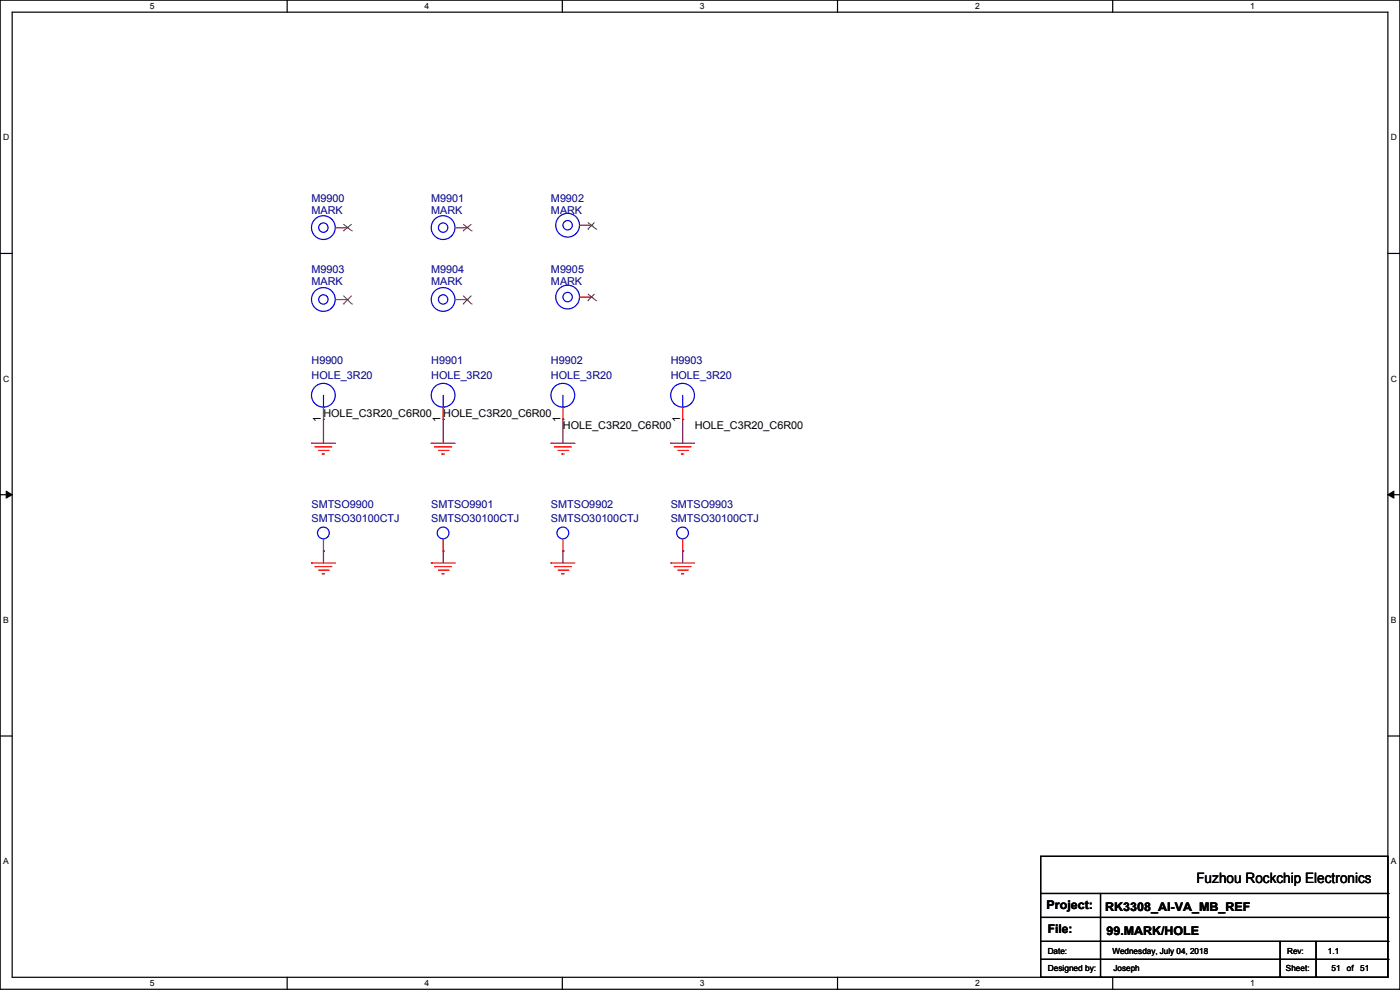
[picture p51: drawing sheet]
<svg xmlns="http://www.w3.org/2000/svg" width="297mm" height="210mm" viewBox="0 0 297 210" stroke-linecap="round" stroke-linejoin="round" font-family="sans-serif">
<defs><g id="words">
<text font-size="3" x="253.8" y="187.2">Fuzhou Rockchip Electronics</text>
<g font-size="2.5">
<text x="222" y="192.9">Project:</text>
<text x="222.3" y="198">File:</text>
<text x="234.5" y="193.2">RK3308_AI-VA_MB_REF</text>
<text x="234.7" y="198.2">99.MARK/HOLE</text>
</g>
<g font-size="2.3" fill="#000080">
<text x="66.1" y="42.8">M9900</text>
<text x="66.1" y="45.3">MARK</text>
<text x="91.5" y="42.8">M9901</text>
<text x="91.5" y="45.3">MARK</text>
<text x="116.9" y="42.8">M9902</text>
<text x="116.9" y="45.3">MARK</text>
<text x="66.1" y="58">M9903</text>
<text x="91.5" y="58">M9904</text>
<text x="116.9" y="58">M9905</text>
<text x="66.1" y="60.5">MARK</text>
<text x="91.5" y="60.5">MARK</text>
<text x="116.9" y="60.5">MARK</text>
<text x="66.1" y="77.3">H9900</text>
<text x="91.5" y="77.3">H9901</text>
<text x="116.9" y="77.3">H9902</text>
<text x="142.3" y="77.3">H9903</text>
<text x="66.1" y="80.3">HOLE_3R20</text>
<text x="91.5" y="80.3">HOLE_3R20</text>
<text x="116.9" y="80.3">HOLE_3R20</text>
<text x="142.3" y="80.3">HOLE_3R20</text>
<text x="66.1" y="107.8">SMTSO9900</text>
<text x="91.5" y="107.8">SMTSO9901</text>
<text x="116.9" y="107.8">SMTSO9902</text>
<text x="142.3" y="107.8">SMTSO9903</text>
<text x="66.1" y="110.8">SMTSO30100CTJ</text>
<text x="91.5" y="110.8">SMTSO30100CTJ</text>
<text x="116.9" y="110.8">SMTSO30100CTJ</text>
<text x="142.3" y="110.8">SMTSO30100CTJ</text>
</g>
<g font-size="2.3">
<text x="68.1" y="89.5" transform="rotate(-90 68.1 89.5)">1</text>
<text x="68.6" y="88.5">HOLE_C3R20_C6R00</text>
<text x="93.5" y="89.5" transform="rotate(-90 93.5 89.5)">1</text>
<text x="94" y="88.5">HOLE_C3R20_C6R00</text>
<text x="118.9" y="89.5" transform="rotate(-90 118.9 89.5)">1</text>
<text x="144.3" y="89.5" transform="rotate(-90 144.3 89.5)">1</text>
<text x="119.4" y="91">HOLE_C3R20_C6R00</text>
<text x="147.4" y="91">HOLE_C3R20_C6R00</text>
</g>
<g font-size="1.8">
<text x="31.8" y="1.9">5</text>
<text x="90.1" y="1.9">4</text>
<text x="148.5" y="1.9">3</text>
<text x="206.8" y="1.9">2</text>
<text x="265.2" y="1.9">1</text>
<text x=".7" y="29.8">D</text>
<text x="295.1" y="29.8">D</text>
<text x=".7" y="80.9">C</text>
<text x="295.1" y="80.9">C</text>
<text x=".7" y="132.1">B</text>
<text x="295.1" y="132.1">B</text>
<text x=".7" y="183.3">A</text>
<text x="295.1" y="183.3">A</text>
<text x="222.3" y="202.3">Date:</text>
<text x="236" y="202.3">Wednesday, July 04, 2018</text>
<text x="273.1" y="202.3">Rev:</text>
<text x="281.7" y="202.3">1.1</text>
<text x="31.8" y="209.2">5</text>
<text x="90.1" y="209.2">4</text>
<text x="148.5" y="209.2">3</text>
<text x="206.8" y="209.2">2</text>
<text x="222.3" y="205.9">Designed by:</text>
<text x="236.2" y="205.9">Joseph</text>
<text x="265.2" y="209.2">1</text>
<text x="272.8" y="205.9">Sheet:</text>
<text x="282.5" y="205.9">51</text>
<text x="285.7" y="205.9">of</text>
<text x="288.6" y="205.9">51</text>
</g>
</g></defs>
<path d="M0 0h297v209.8h-297zM2.6 2.6h291.8v204.7h-291.8z" fill="none" stroke="#000" stroke-width=".25"/>
<g fill="#fff">
<path d="M31.7 .3h1v2h-1z"/>
<path d="M31.7 207.6h1v2h-1z"/>
</g>
<path d="M60.9 0v2.6M60.9 207.3v2.5" fill="none" stroke="#000" stroke-width=".25"/>
<g fill="#fff">
<path d="M90.1 .3h1v2h-1z"/>
<path d="M90.1 207.6h1v2h-1z"/>
</g>
<path d="M119.3 0v2.6M119.3 207.3v2.5" fill="none" stroke="#000" stroke-width=".25"/>
<g fill="#fff">
<path d="M148.5 .3h.9v2h-.9z"/>
<path d="M148.5 207.6h.9v2h-.9z"/>
</g>
<path d="M177.7 0v2.6M177.7 207.3v2.5" fill="none" stroke="#000" stroke-width=".25"/>
<g fill="#fff">
<path d="M206.8 .3h1v2h-1z"/>
<path d="M206.8 207.6h1v2h-1z"/>
</g>
<path d="M236.1 0v2.6M236.1 207.3v2.5" fill="none" stroke="#000" stroke-width=".25"/>
<g fill="#fff">
<path d="M265.2 .3h1v2h-1z"/>
<path d="M265.2 207.6h1v2h-1z"/>
<path d="M.7 28.2h1.2v1.9h-1.2z"/>
<path d="M295.1 28.2h1.2v1.9h-1.2z"/>
<path d="M.7 79.3h1.2v2h-1.2z"/>
<path d="M295.1 79.3h1.2v2h-1.2z"/>
</g>
<path d="M0 53.8h2.6M294.4 53.8h2.6" fill="none" stroke="#000" stroke-width=".25"/>
<g fill="#fff">
<path d="M.7 130.5h1.2v2h-1.2z"/>
<path d="M295.1 130.5h1.1v2h-1.1z"/>
</g>
<path d="M0 104.9h2.6M294.4 104.9h2.6" fill="none" stroke="#000" stroke-width=".25"/>
<path d="M1.3 104.2l1.3 .7-1.3 .8zM294.4 104.9l1.3-.7v1.5z" fill="#000" stroke="#000" stroke-width=".21"/>
<g fill="#fff">
<path d="M.7 181.7h1.2v2h-1.2z"/>
<path d="M295.1 181.7h1.1v2h-1.1z"/>
</g>
<g fill="none" stroke="#000" stroke-width=".25">
<path d="M0 156.1h2.6M294.4 156.1h2.6M220.8 181.7h73.6v25.6h-73.6zM220.8 189.5h73.6M220.8 194.6h73.6M220.8 199.7h73.6M233.5 189.5v17.8M271.6 199.7v7.6M279.2 199.7v7.6M294.4 189.5h.1M294.4 194.6h.1M294.4 199.7h.1"/>
<path d="M220.8 203.5h73.6M233.5 207.3h.1M271.6 207.3h.1M279.2 207.3h.1M294.4 203.5h.1"/>
</g>
<g fill="none" stroke="#f00" stroke-width=".25">
<path d="M71.2 48.3h2.5M73.7 48.3h.1M96.6 48.3h2.5M99.1 48.3h.1M123 47.8h2.5M125.5 47.8h.1M71.2 63.5h2.5M73.7 63.5h.1M96.6 63.5h2.5M99.1 63.5h.1M123 63h2.5M125.5 63h.1"/>
<path d="M66.1 94h.1M66.1 94h5.1M66.8 94.8h.1M66.8 94.8h3.6M67.6 95.5h2M68.4 96.3h.1M68.4 96.3h.5M68.6 88.9h.1M68.6 86.4v2.5M69.6 95.5h.1M91.5 94h.1M91.5 94h5.1"/>
<path d="M92.2 94.8h.1M92.2 94.8h3.6M93 95.5h2M93.8 96.3h.1M93.8 96.3h.5M94 88.9h.1M94 86.4v2.5M95 95.5h.1M116.9 94h.1M116.9 94h5.1M117.6 94.8h.1M117.6 94.8h3.6"/>
<path d="M118.4 95.5h2M119.2 96.3h.1M119.2 96.3h.5M119.4 88.9h.1M119.4 86.4v2.5M120.4 95.5h.1M142.3 94h.1M142.3 94h5.1M143 94.8h.1M143 94.8h3.6M143.8 95.5h2M144.6 96.3h.1"/>
<path d="M144.6 96.3h.5M144.8 88.9h.1M144.8 86.4v2.5M145.8 95.5h.1M66.1 119.4h.1M66.1 119.4h5.1M68.6 116.9h.1M68.6 114.3v2.6M91.5 119.4h.1M91.5 119.4h5.1M94 116.9h.1M94 114.3v2.6"/>
<path d="M116.9 119.4h.1M116.9 119.4h5.1M119.4 116.9h.1M119.4 114.3v2.6M142.3 119.4h.1M142.3 119.4h5.1M144.8 116.9h.1M144.8 114.3v2.6M66.8 120.2h.1M66.8 120.2h3.6M67.6 120.9h2M68.4 121.7h.1"/>
<path d="M68.4 121.7h.5M69.6 120.9h.1M92.2 120.2h.1M92.2 120.2h3.6M93 120.9h2M93.8 121.7h.1M93.8 121.7h.5M95 120.9h.1M117.6 120.2h.1M117.6 120.2h3.6M118.4 120.9h2M119.2 121.7h.1"/>
<path d="M119.2 121.7h.5M120.4 120.9h.1M143 120.2h.1M143 120.2h3.6M143.8 120.9h2M144.6 121.7h.1M144.6 121.7h.5M145.8 120.9h.1"/>
</g>
<g fill="none" stroke="#00f" stroke-width=".25">
<path d="M68.6 86.4h.1M68.6 83.9v2.5M94 86.4h.1M94 83.9v2.5M119.4 86.4h.1M119.4 83.9v2.5M144.8 86.4h.1M144.8 83.9v2.5"/>
<circle cx="68.6" cy="48.3" r="2.52"/>
<circle cx="68.6" cy="48.3" r=".99"/>
<circle cx="94" cy="48.3" r="2.52"/>
<circle cx="94" cy="48.3" r=".99"/>
<circle cx="120.4" cy="47.8" r="2.52"/>
<circle cx="120.4" cy="47.8" r=".99"/>
<circle cx="68.6" cy="63.5" r="2.52"/>
<circle cx="68.6" cy="63.5" r=".99"/>
<circle cx="94" cy="63.5" r="2.52"/>
<circle cx="94" cy="63.5" r=".99"/>
<circle cx="120.4" cy="63" r="2.52"/>
<circle cx="120.4" cy="63" r=".99"/>
<circle cx="68.6" cy="83.8" r="2.52"/>
<circle cx="94" cy="83.8" r="2.52"/>
<circle cx="119.4" cy="83.8" r="2.52"/>
<circle cx="144.8" cy="83.8" r="2.52"/>
<circle cx="68.6" cy="113.1" r="1.25"/>
<circle cx="94" cy="113.1" r="1.25"/>
<circle cx="119.4" cy="113.1" r="1.25"/>
<circle cx="144.8" cy="113.1" r="1.25"/>
</g>
<g fill="none" stroke="#804000" stroke-width=".21">
<path d="M72.8 49h.1M72.8 47.5l1.8 1.5M74.6 49h.1M74.6 47.5l-1.8 1.5M98.2 49h.1M98.2 47.5l1.8 1.5M100 49h.1M100 47.5l-1.8 1.5M124.7 48.6h.1M124.7 47.2l1.8 1.4M126.1 47.2l-1.4 1.4M126.5 48.6h.1"/>
<path d="M72.8 64.5h.1M72.8 62.7l1.8 1.8M74.6 64.5h.1M74.6 62.7l-1.8 1.8M98.2 64.5h.1M98.2 62.7l1.8 1.8M100 64.5h.1M100 62.7l-1.8 1.8M124.7 63.8h.1M124.7 62.4l1.8 1.4M126.1 62.4l-1.4 1.4M126.5 63.8h.1"/>
</g>
<g fill="none" stroke="#800040" stroke-width=".25">
<path d="M68.6 88.9h.1M68.6 88.9v5.1M94 88.9h.1M94 88.9v5.1M119.4 88.9h.1M119.4 88.9v5.1M144.8 88.9h.1M144.8 88.9v5.1M68.6 116.9h.1M68.6 116.9v2.5M94 116.9h.1M94 116.9v2.5"/>
<path d="M119.4 116.9h.1M119.4 116.9v2.5M144.8 116.9h.1M144.8 116.9v2.5"/>
</g>
<use href="#words"/>
</svg>
